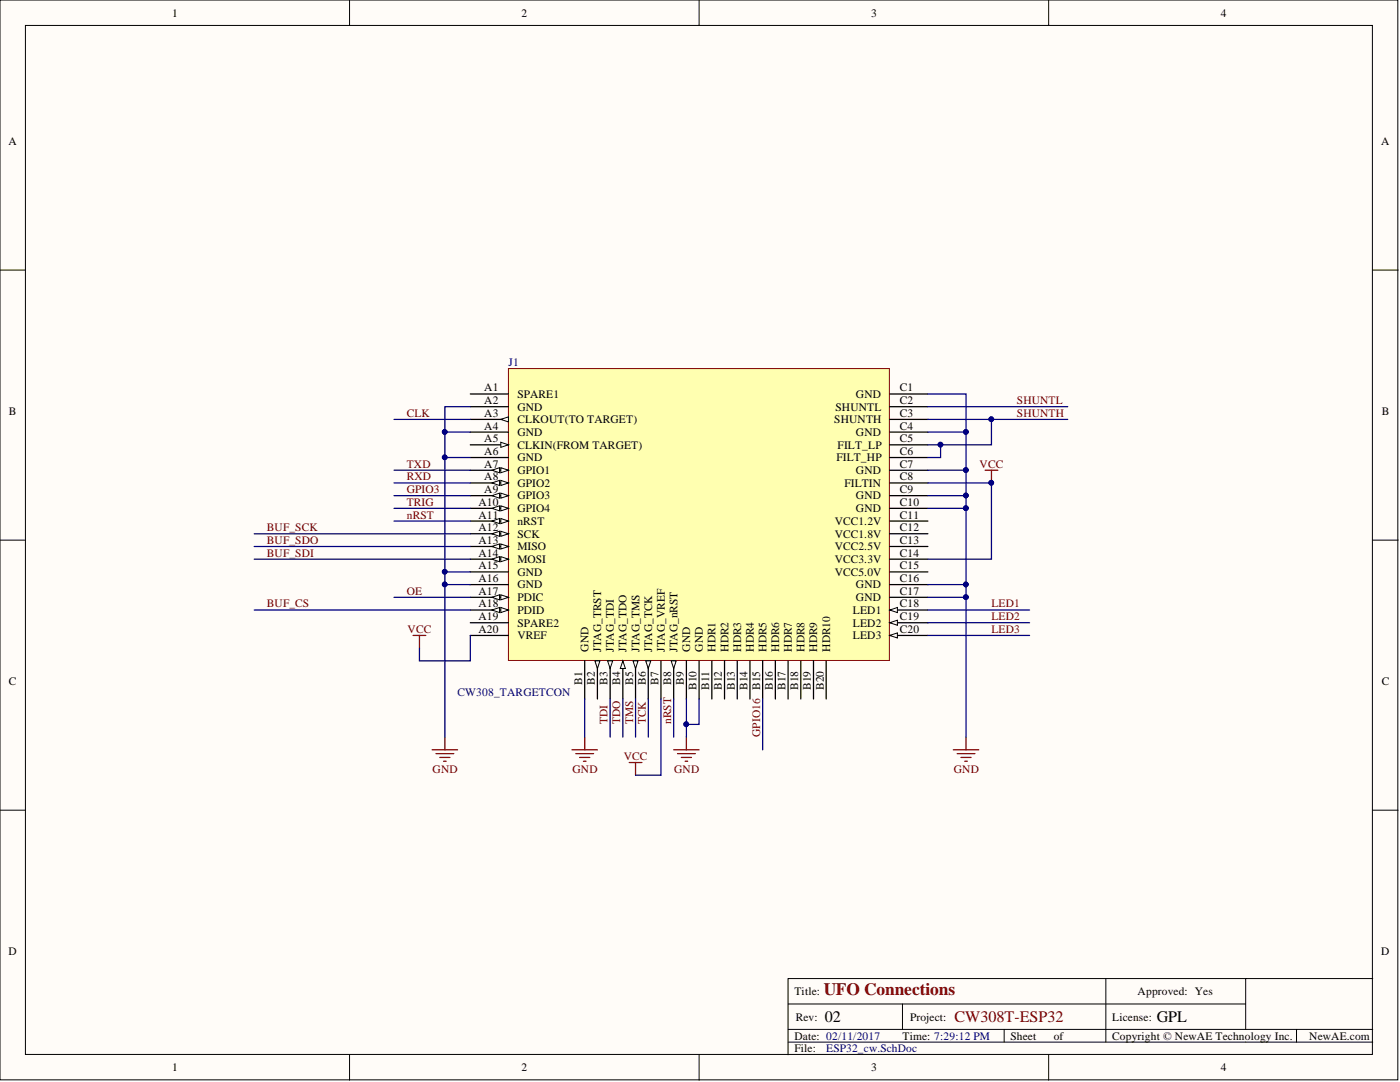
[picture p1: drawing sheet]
<svg xmlns="http://www.w3.org/2000/svg" width="279mm" height="216mm" viewBox="0 0 279 216" stroke-linecap="round" stroke-linejoin="round" font-family="sans-serif">
<defs><g id="words">
<text font-size="3.5" fill="#800000" x="164.4" y="198.6">UFO Connections</text>
<g font-size="3.2">
<text x="164.6" y="204">02</text>
<text x="230.8" y="204">GPL</text>
</g>
<text font-size="3.2" fill="#800000" x="190.5" y="204">CW308T-ESP32</text>
<g font-size="2.3">
<text x="34.3" y="3.3">1</text>
<text x="104.1" y="3.3">2</text>
<text x="173.9" y="3.3">3</text>
<text x="243.6" y="3.3">4</text>
<text x="1.7" y="29">A</text>
<text x="275.7" y="29">A</text>
<text x="1.8" y="82.8">B</text>
<text x="96.6" y="78.1">A1</text>
<text x="96.6" y="80.6">A2</text>
<text x="96.6" y="83.2">A3</text>
<text x="103.2" y="79.4">SPARE1</text>
<text x="103.2" y="81.9">GND</text>
<text x="166.7" y="81.9">SHUNTL</text>
<text x="170.8" y="79.4">GND</text>
<text x="179.6" y="78.1">C1</text>
<text x="179.6" y="80.6">C2</text>
<text x="179.6" y="83.2">C3</text>
<text x="275.7" y="82.8">B</text>
<text x="96.6" y="85.7">A4</text>
<text x="96.6" y="88.3">A5</text>
<text x="103.2" y="84.4">CLKOUT(TO TARGET)</text>
<text x="103.2" y="87">GND</text>
<text x="103.2" y="89.5">CLKIN(FROM TARGET)</text>
<text x="166.5" y="84.4">SHUNTH</text>
<text x="167.2" y="89.5">FILT_LP</text>
<text x="170.8" y="87">GND</text>
<text x="179.6" y="85.7">C4</text>
<text x="179.6" y="88.3">C5</text>
<text x="96.6" y="90.8">A6</text>
<text x="96.6" y="93.3">A7</text>
<text x="96.6" y="95.9">A8</text>
<text x="103.2" y="92.1">GND</text>
<text x="103.2" y="94.6">GPIO1</text>
<text x="166.9" y="92.1">FILT_HP</text>
<text x="170.8" y="94.6">GND</text>
<text x="179.6" y="90.8">C6</text>
<text x="179.6" y="93.3">C7</text>
<text x="179.6" y="95.9">C8</text>
<text x="95.5" y="100.9">A10</text>
<text x="96.6" y="98.4">A9</text>
<text x="103.2" y="97.1">GPIO2</text>
<text x="103.2" y="99.7">GPIO3</text>
<text x="168.5" y="97.1">FILTIN</text>
<text x="170.8" y="99.7">GND</text>
<text x="179.6" y="98.4">C9</text>
<text x="179.6" y="100.9">C10</text>
<text x="95.5" y="103.5">A11</text>
<text x="95.5" y="106">A12</text>
<text x="103.2" y="102.2">GPIO4</text>
<text x="103.2" y="104.7">nRST</text>
<text x="103.2" y="107.3">SCK</text>
<text x="166.6" y="104.7">VCC1.2V</text>
<text x="166.6" y="107.3">VCC1.8V</text>
<text x="170.8" y="102.2">GND</text>
<text x="179.6" y="103.5">C11</text>
<text x="179.6" y="106">C12</text>
<text x="95.5" y="108.5">A13</text>
<text x="95.5" y="111.1">A14</text>
<text x="95.5" y="113.6">A15</text>
<text x="103.2" y="109.8">MISO</text>
<text x="103.2" y="112.3">MOSI</text>
<text x="166.6" y="109.8">VCC2.5V</text>
<text x="166.6" y="112.3">VCC3.3V</text>
<text x="179.6" y="108.5">C13</text>
<text x="179.6" y="111.1">C14</text>
<text x="179.6" y="113.6">C15</text>
<text x="95.5" y="116.1">A16</text>
<text x="95.5" y="118.7">A17</text>
<text x="103.2" y="114.9">GND</text>
<text x="103.2" y="117.4">GND</text>
<text x="103.2" y="119.9">PDIC</text>
<text x="166.6" y="114.9">VCC5.0V</text>
<text x="170.8" y="117.4">GND</text>
<text x="170.8" y="119.9">GND</text>
<text x="179.6" y="116.1">C16</text>
<text x="179.6" y="118.7">C17</text>
<text x="95.5" y="121.2">A18</text>
<text x="95.5" y="123.8">A19</text>
<text x="103.2" y="122.5">PDID</text>
<text x="103.2" y="125">SPARE2</text>
<text x="170.2" y="122.5">LED1</text>
<text x="170.2" y="125">LED2</text>
<text x="179.6" y="121.2">C18</text>
<text x="179.6" y="123.8">C19</text>
<text x="95.5" y="126.3">A20</text>
<text x="103.2" y="127.6">VREF</text>
<text x="117.5" y="130.1" transform="rotate(-90 117.5 130.1)">GND</text>
<text x="120" y="130.1" transform="rotate(-90 120 130.1)">JTAG_TRST</text>
<text x="122.5" y="130.1" transform="rotate(-90 122.5 130.1)">JTAG_TDI</text>
<text x="125.1" y="130.1" transform="rotate(-90 125.1 130.1)">JTAG_TDO</text>
<text x="127.6" y="130.1" transform="rotate(-90 127.6 130.1)">JTAG_TMS</text>
<text x="130.1" y="130.1" transform="rotate(-90 130.1 130.1)">JTAG_TCK</text>
<text x="132.7" y="130.1" transform="rotate(-90 132.7 130.1)">JTAG_VREF</text>
<text x="135.2" y="130.1" transform="rotate(-90 135.2 130.1)">JTAG_nRST</text>
<text x="137.7" y="130.1" transform="rotate(-90 137.7 130.1)">GND</text>
<text x="140.3" y="130.1" transform="rotate(-90 140.3 130.1)">GND</text>
<text x="142.8" y="130.1" transform="rotate(-90 142.8 130.1)">HDR1</text>
<text x="145.4" y="130.1" transform="rotate(-90 145.4 130.1)">HDR2</text>
<text x="147.9" y="130.1" transform="rotate(-90 147.9 130.1)">HDR3</text>
<text x="150.4" y="130.1" transform="rotate(-90 150.4 130.1)">HDR4</text>
<text x="153" y="130.1" transform="rotate(-90 153 130.1)">HDR5</text>
<text x="155.5" y="130.1" transform="rotate(-90 155.5 130.1)">HDR6</text>
<text x="158" y="130.1" transform="rotate(-90 158 130.1)">HDR7</text>
<text x="160.6" y="130.1" transform="rotate(-90 160.6 130.1)">HDR8</text>
<text x="163.1" y="130.1" transform="rotate(-90 163.1 130.1)">HDR9</text>
<text x="165.6" y="130.1" transform="rotate(-90 165.6 130.1)">HDR10</text>
<text x="170.2" y="127.6">LED3</text>
<text x="179.6" y="126.3">C20</text>
<text x="1.8" y="136.8">C</text>
<text x="116.2" y="136.6" transform="rotate(-90 116.2 136.6)">B1</text>
<text x="118.7" y="136.6" transform="rotate(-90 118.7 136.6)">B2</text>
<text x="121.3" y="136.6" transform="rotate(-90 121.3 136.6)">B3</text>
<text x="123.8" y="136.6" transform="rotate(-90 123.8 136.6)">B4</text>
<text x="126.3" y="136.6" transform="rotate(-90 126.3 136.6)">B5</text>
<text x="128.9" y="136.6" transform="rotate(-90 128.9 136.6)">B6</text>
<text x="131.4" y="136.6" transform="rotate(-90 131.4 136.6)">B7</text>
<text x="133.9" y="136.6" transform="rotate(-90 133.9 136.6)">B8</text>
<text x="136.5" y="136.6" transform="rotate(-90 136.5 136.6)">B9</text>
<text x="139" y="137.7" transform="rotate(-90 139 137.7)">B10</text>
<text x="141.5" y="137.7" transform="rotate(-90 141.5 137.7)">B11</text>
<text x="144.1" y="137.7" transform="rotate(-90 144.1 137.7)">B12</text>
<text x="146.6" y="137.7" transform="rotate(-90 146.6 137.7)">B13</text>
<text x="149.2" y="137.7" transform="rotate(-90 149.2 137.7)">B14</text>
<text x="151.7" y="137.7" transform="rotate(-90 151.7 137.7)">B15</text>
<text x="154.2" y="137.7" transform="rotate(-90 154.2 137.7)">B16</text>
<text x="156.8" y="137.7" transform="rotate(-90 156.8 137.7)">B17</text>
<text x="159.3" y="137.7" transform="rotate(-90 159.3 137.7)">B18</text>
<text x="161.8" y="137.7" transform="rotate(-90 161.8 137.7)">B19</text>
<text x="164.4" y="137.7" transform="rotate(-90 164.4 137.7)">B20</text>
<text x="275.7" y="136.8">C</text>
<text x="1.7" y="190.6">D</text>
<text x="275.7" y="190.6">D</text>
<text x="158.5" y="198.6">Title:</text>
<text x="158.8" y="203.6">Rev:</text>
<text x="181.6" y="203.6">Project:</text>
<text x="222" y="203.6">License:</text>
<text x="227" y="198.6">Approved: Yes</text>
<text x="158.5" y="207.4">Date: 02/11/2017</text>
<text x="158.5" y="210">File:</text>
<text x="180.1" y="207.4">Time: 7:29:12 PM</text>
<text x="201.7" y="207.4">Sheet</text>
<text x="210.3" y="207.4">of</text>
<text x="222" y="207.4">Copyright © NewAE Technology Inc.</text>
<text x="261.3" y="207.4">NewAE.com</text>
<text x="34.3" y="213.8">1</text>
<text x="104.1" y="213.8">2</text>
<text x="173.9" y="213.8">3</text>
<text x="243.6" y="213.8">4</text>
</g>
<g font-size="2.3" fill="#000080">
<text x="101.5" y="73">J1</text>
<text x="91.3" y="139">CW308_TARGETCON</text>
<text x="164.9" y="210">ESP32_cw.SchDoc</text>
</g>
<g font-size="2.3" fill="#800000">
<text x="81.2" y="83.2">CLK</text>
<text x="202.9" y="80.6">SHUNTL</text>
<text x="202.9" y="83.2">SHUNTH</text>
<text x="81.2" y="93.3">TXD</text>
<text x="81.2" y="95.9">RXD</text>
<text x="195.5" y="93.3">VCC</text>
<text x="81.2" y="100.9">TRIG</text>
<text x="81.2" y="98.4">GPIO3</text>
<text x="53.3" y="106">BUF_SCK</text>
<text x="81.2" y="103.5">nRST</text>
<text x="53.3" y="108.5">BUF_SDO</text>
<text x="53.3" y="111.1">BUF_SDI</text>
<text x="81.2" y="118.7">OE</text>
<text x="53.3" y="121.2">BUF_CS</text>
<text x="197.9" y="121.2">LED1</text>
<text x="197.9" y="123.8">LED2</text>
<text x="81.3" y="126.3">VCC</text>
<text x="197.9" y="126.3">LED3</text>
<text x="121.3" y="144.5" transform="rotate(-90 121.3 144.5)">TDI</text>
<text x="123.8" y="144.5" transform="rotate(-90 123.8 144.5)">TDO</text>
<text x="126.3" y="144.5" transform="rotate(-90 126.3 144.5)">TMS</text>
<text x="128.9" y="144.5" transform="rotate(-90 128.9 144.5)">TCK</text>
<text x="133.9" y="144.5" transform="rotate(-90 133.9 144.5)">nRST</text>
<text x="151.7" y="147.1" transform="rotate(-90 151.7 147.1)">GPIO16</text>
<text x="86.3" y="154.2">GND</text>
<text x="114.2" y="154.2">GND</text>
<text x="124.5" y="151.6">VCC</text>
<text x="134.5" y="154.2">GND</text>
<text x="190.3" y="154.2">GND</text>
</g>
</g></defs>
<g fill="#fffcf8" stroke="#000" stroke-width=".2">
<path d="M0 0h279v215.5h-279z"/>
<path d="M5.1 5.1h268.8v205.3h-268.8z"/>
</g>
<g fill="none" stroke="#000" stroke-width=".2">
<path d="M69.8 0v5.1M139.5 0v5.1M209.3 0v5.1M0 53.9h5.1M274 53.9h5M0 107.8h5.1M274 107.8h5M0 161.7h5.1M274 161.7h5M220.7 195.3v12.6M248.6 195.3h-91.3v15.2M274 195.3h-25.4v10.1"/>
<path d="M69.8 210.5v5M139.5 210.5v5M157.3 200.3h91.3M157.3 207.9h116.7M157.3 205.4h116.7M180.1 200.3v5.1M200.4 205.4v2.5M209.3 210.5v5M258.7 205.4v2.5"/>
</g>
<path d="M101.5 73.5h76v58.3h-76z" fill="#ffffb0" stroke="#800000" stroke-width=".2"/>
<path d="M93.9 78.6h7.6M93.9 81.2h7.6M93.9 83.7h7.6" fill="none" stroke="#000" stroke-width=".25"/>
<path d="M99.9 83.7l1.6-.5v1z" fill="#fffcf8"/>
<path d="M99.9 83.7l1.6-.5v1z" fill="none" stroke="#000" stroke-width=".2"/>
<path d="M93.9 86.2h7.6M93.9 88.8h7.6" fill="none" stroke="#000" stroke-width=".25"/>
<path d="M99.9 88.3l1.6 .5-1.6 .5z" fill="#fffcf8"/>
<path d="M99.9 88.3l1.6 .5-1.6 .5z" fill="none" stroke="#000" stroke-width=".2"/>
<path d="M93.9 91.3h7.6M93.9 93.8h7.6" fill="none" stroke="#000" stroke-width=".25"/>
<path d="M99.9 93.3l1.6 .5-1.6 .5z" fill="#fffcf8"/>
<path d="M99.9 93.3l1.6 .5-1.6 .5z" fill="none" stroke="#000" stroke-width=".2"/>
<path d="M98.2 93.8l1.5-.5v1z" fill="#fffcf8"/>
<path d="M98.2 93.8l1.5-.5v1z" fill="none" stroke="#000" stroke-width=".2"/>
<path d="M93.9 96.4h7.6" fill="none" stroke="#000" stroke-width=".25"/>
<path d="M99.9 95.9l1.6 .5-1.6 .5z" fill="#fffcf8"/>
<path d="M99.9 95.9l1.6 .5-1.6 .5z" fill="none" stroke="#000" stroke-width=".2"/>
<path d="M98.2 96.4l1.5-.5v1z" fill="#fffcf8"/>
<path d="M98.2 96.4l1.5-.5v1z" fill="none" stroke="#000" stroke-width=".2"/>
<path d="M93.9 98.9h7.6" fill="none" stroke="#000" stroke-width=".25"/>
<path d="M99.9 98.4l1.6 .5-1.6 .5z" fill="#fffcf8"/>
<path d="M99.9 98.4l1.6 .5-1.6 .5z" fill="none" stroke="#000" stroke-width=".2"/>
<path d="M98.2 98.9l1.5-.5v1z" fill="#fffcf8"/>
<path d="M98.2 98.9l1.5-.5v1z" fill="none" stroke="#000" stroke-width=".2"/>
<path d="M93.9 101.4h7.6" fill="none" stroke="#000" stroke-width=".25"/>
<path d="M99.9 100.9l1.6 .5-1.6 .5z" fill="#fffcf8"/>
<path d="M99.9 100.9l1.6 .5-1.6 .5z" fill="none" stroke="#000" stroke-width=".2"/>
<path d="M98.2 101.4l1.5-.5v1z" fill="#fffcf8"/>
<path d="M98.2 101.4l1.5-.5v1z" fill="none" stroke="#000" stroke-width=".2"/>
<path d="M93.9 104h7.6" fill="none" stroke="#000" stroke-width=".25"/>
<path d="M99.9 103.5l1.6 .5-1.6 .5z" fill="#fffcf8"/>
<path d="M99.9 103.5l1.6 .5-1.6 .5z" fill="none" stroke="#000" stroke-width=".2"/>
<path d="M98.2 104l1.5-.5v1z" fill="#fffcf8"/>
<path d="M98.2 104l1.5-.5v1z" fill="none" stroke="#000" stroke-width=".2"/>
<path d="M93.9 106.5h7.6" fill="none" stroke="#000" stroke-width=".25"/>
<path d="M99.9 106l1.6 .5-1.6 .5z" fill="#fffcf8"/>
<path d="M99.9 106l1.6 .5-1.6 .5z" fill="none" stroke="#000" stroke-width=".2"/>
<path d="M98.2 106.5l1.5-.5v1z" fill="#fffcf8"/>
<path d="M98.2 106.5l1.5-.5v1z" fill="none" stroke="#000" stroke-width=".2"/>
<path d="M93.9 109h7.6" fill="none" stroke="#000" stroke-width=".25"/>
<path d="M99.9 108.5l1.6 .5-1.6 .6z" fill="#fffcf8"/>
<path d="M99.9 108.5l1.6 .5-1.6 .6z" fill="none" stroke="#000" stroke-width=".2"/>
<path d="M98.2 109l1.5-.5v1.1z" fill="#fffcf8"/>
<path d="M98.2 109l1.5-.5v1.1z" fill="none" stroke="#000" stroke-width=".2"/>
<path d="M93.9 111.6h7.6" fill="none" stroke="#000" stroke-width=".25"/>
<path d="M99.9 111.1l1.6 .5-1.6 .5z" fill="#fffcf8"/>
<path d="M99.9 111.1l1.6 .5-1.6 .5z" fill="none" stroke="#000" stroke-width=".2"/>
<path d="M98.2 111.6l1.5-.5v1z" fill="#fffcf8"/>
<path d="M98.2 111.6l1.5-.5v1z" fill="none" stroke="#000" stroke-width=".2"/>
<path d="M93.9 114.1h7.6M93.9 116.7h7.6M93.9 119.2h7.6" fill="none" stroke="#000" stroke-width=".25"/>
<path d="M99.9 118.7l1.6 .5-1.6 .5z" fill="#fffcf8"/>
<path d="M99.9 118.7l1.6 .5-1.6 .5z" fill="none" stroke="#000" stroke-width=".2"/>
<path d="M98.2 119.2l1.5-.5v1z" fill="#fffcf8"/>
<path d="M98.2 119.2l1.5-.5v1z" fill="none" stroke="#000" stroke-width=".2"/>
<path d="M93.9 121.7h7.6" fill="none" stroke="#000" stroke-width=".25"/>
<path d="M99.9 121.2l1.6 .5-1.6 .5z" fill="#fffcf8"/>
<path d="M99.9 121.2l1.6 .5-1.6 .5z" fill="none" stroke="#000" stroke-width=".2"/>
<path d="M98.2 121.7l1.5-.5v1z" fill="#fffcf8"/>
<path d="M98.2 121.7l1.5-.5v1z" fill="none" stroke="#000" stroke-width=".2"/>
<path d="M93.9 124.3h7.6M93.9 126.8h7.6M116.7 131.9v7.6M119.2 131.9v7.6" fill="none" stroke="#000" stroke-width=".25"/>
<path d="M118.7 131.9h1l-.5 1.5z" fill="#fffcf8"/>
<path d="M118.7 131.9h1l-.5 1.5z" fill="none" stroke="#000" stroke-width=".2"/>
<path d="M121.8 131.9v7.6" fill="none" stroke="#000" stroke-width=".25"/>
<path d="M121.3 131.9h1l-.5 1.5z" fill="#fffcf8"/>
<path d="M121.3 131.9h1l-.5 1.5z" fill="none" stroke="#000" stroke-width=".2"/>
<path d="M124.3 131.9v7.6" fill="none" stroke="#000" stroke-width=".25"/>
<path d="M124.3 131.9l.5 1.5h-1z" fill="#fffcf8"/>
<path d="M124.3 131.9l.5 1.5h-1z" fill="none" stroke="#000" stroke-width=".2"/>
<path d="M126.8 131.9v7.6" fill="none" stroke="#000" stroke-width=".25"/>
<path d="M126.3 131.9h1l-.5 1.5z" fill="#fffcf8"/>
<path d="M126.3 131.9h1l-.5 1.5z" fill="none" stroke="#000" stroke-width=".2"/>
<path d="M129.4 131.9v7.6" fill="none" stroke="#000" stroke-width=".25"/>
<path d="M128.9 131.9h1l-.5 1.5z" fill="#fffcf8"/>
<path d="M128.9 131.9h1l-.5 1.5z" fill="none" stroke="#000" stroke-width=".2"/>
<path d="M131.9 131.9v7.6M134.4 131.9v7.6" fill="none" stroke="#000" stroke-width=".25"/>
<path d="M133.9 131.9h1.1l-.6 1.5z" fill="#fffcf8"/>
<path d="M133.9 131.9h1.1l-.6 1.5z" fill="none" stroke="#000" stroke-width=".2"/>
<g fill="none" stroke="#000" stroke-width=".25">
<path d="M177.6 78.6h7.6M177.6 81.2h7.6M177.6 83.7h7.6M177.6 86.2h7.6M177.6 88.8h7.6M177.6 91.3h7.6M177.6 93.8h7.6M177.6 96.4h7.6M177.6 98.9h7.6M177.6 101.4h7.6M177.6 104h7.6M177.6 106.5h7.6"/>
<path d="M177.6 109h7.6M177.6 111.6h7.6M177.6 114.1h7.6M177.6 116.7h7.6M177.6 119.2h7.6M137 131.9v7.6M139.5 131.9v7.6M142.1 131.9v7.6M144.6 131.9v7.6M147.1 131.9v7.6M149.7 131.9v7.6M152.2 131.9v7.6"/>
<path d="M154.7 131.9v7.6M157.3 131.9v7.6M159.8 131.9v7.6M162.4 131.9v7.6M164.9 131.9v7.6M177.6 121.7h7.6"/>
</g>
<path d="M177.6 121.7l1.5-.5v1z" fill="#fffcf8"/>
<path d="M177.6 121.7l1.5-.5v1z" fill="none" stroke="#000" stroke-width=".2"/>
<path d="M177.6 124.3h7.6" fill="none" stroke="#000" stroke-width=".25"/>
<path d="M177.6 124.3l1.5-.5v1z" fill="#fffcf8"/>
<path d="M177.6 124.3l1.5-.5v1z" fill="none" stroke="#000" stroke-width=".2"/>
<path d="M177.6 126.8h7.6" fill="none" stroke="#000" stroke-width=".25"/>
<path d="M177.6 126.8l1.5-.5v1z" fill="#fffcf8"/>
<path d="M177.6 126.8l1.5-.5v1z" fill="none" stroke="#000" stroke-width=".2"/>
<g fill="none" stroke="#800000" stroke-width=".25">
<path d="M196.6 93.8h2.5M197.9 93.8v2.6M82.4 126.8h2.6M83.7 126.8v2.5M86.2 149.6h5.1M87 150.4h3.6M87.8 151.1h2M88.5 151.9h.5M88.8 147.1v2.5M114.2 149.6h5M114.9 150.4h3.6M115.7 151.1h2"/>
<path d="M116.4 151.9h.5M116.7 147.1v2.5M125.6 152.2h2.5M126.8 152.2v2.5M134.4 149.6h5.1M135.2 150.4h3.6M136 151.1h2M136.7 151.9h.5M137 147.1v2.5M190.3 149.6h5M191 150.4h3.6M191.8 151.1h2"/>
<path d="M192.5 151.9h.5M192.8 147.1v2.5"/>
</g>
<g fill="#000080" stroke="#000080" stroke-width=".2">
<circle cx="197.8" cy="96.3" r=".47"/>
<circle cx="136.9" cy="144.5" r=".47"/>
<circle cx="88.7" cy="116.6" r=".47"/>
<circle cx="88.7" cy="114.1" r=".47"/>
<circle cx="88.7" cy="86.2" r=".47"/>
<circle cx="88.7" cy="91.3" r=".47"/>
<circle cx="192.8" cy="86.2" r=".47"/>
<circle cx="192.8" cy="93.8" r=".47"/>
<circle cx="192.8" cy="98.9" r=".47"/>
<circle cx="192.8" cy="101.4" r=".47"/>
<circle cx="192.8" cy="116.6" r=".47"/>
<circle cx="192.8" cy="119.1" r=".47"/>
<circle cx="197.8" cy="83.6" r=".47"/>
<circle cx="187.7" cy="88.7" r=".47"/>
</g>
<g fill="none" stroke="#000080" stroke-width=".25">
<path d="M185.2 78.6h7.6v68.5M78.6 98.9h15.3M78.6 93.8h15.3M78.6 83.7h15.3M78.6 96.4h15.3M88.8 91.3h5.1M93.9 86.2h-5.1v27.9M93.9 81.2h-5.1v5M185.2 83.7h27.9M185.2 88.8h2.5v2.5h-2.5M185.2 96.4h12.7v15.2h-12.7M185.2 98.9h7.6"/>
<path d="M185.2 86.2h7.6M185.2 93.8h7.6M185.2 81.2h27.9M197.9 83.7v5.1h-10.2M50.7 106.5h43.2M50.7 111.6h43.2M50.7 109h43.2M78.6 119.2h15.3M78.6 101.4h15.3M78.6 104h15.3M88.8 116.7v30.4M93.9 114.1h-5.1v2.6h5.1"/>
<path d="M185.2 119.2h7.6M185.2 116.7h7.6M185.2 101.4h7.6M50.7 121.7h43.2M93.9 126.8v5.1h-10.2v-2.6M116.7 139.5v7.6M121.8 139.5v7.6M124.3 139.5v7.6M126.8 139.5v7.6M129.4 139.5v7.6M131.9 139.5v15.2h-5.1M134.4 139.5v7.6"/>
<path d="M137 139.5v7.6M139.5 139.5v5h-2.5M152.2 139.5v10.1M185.2 121.7h20.3M185.2 124.3h20.3M185.2 126.8h20.3"/>
</g>
<use href="#words"/>
</svg>
